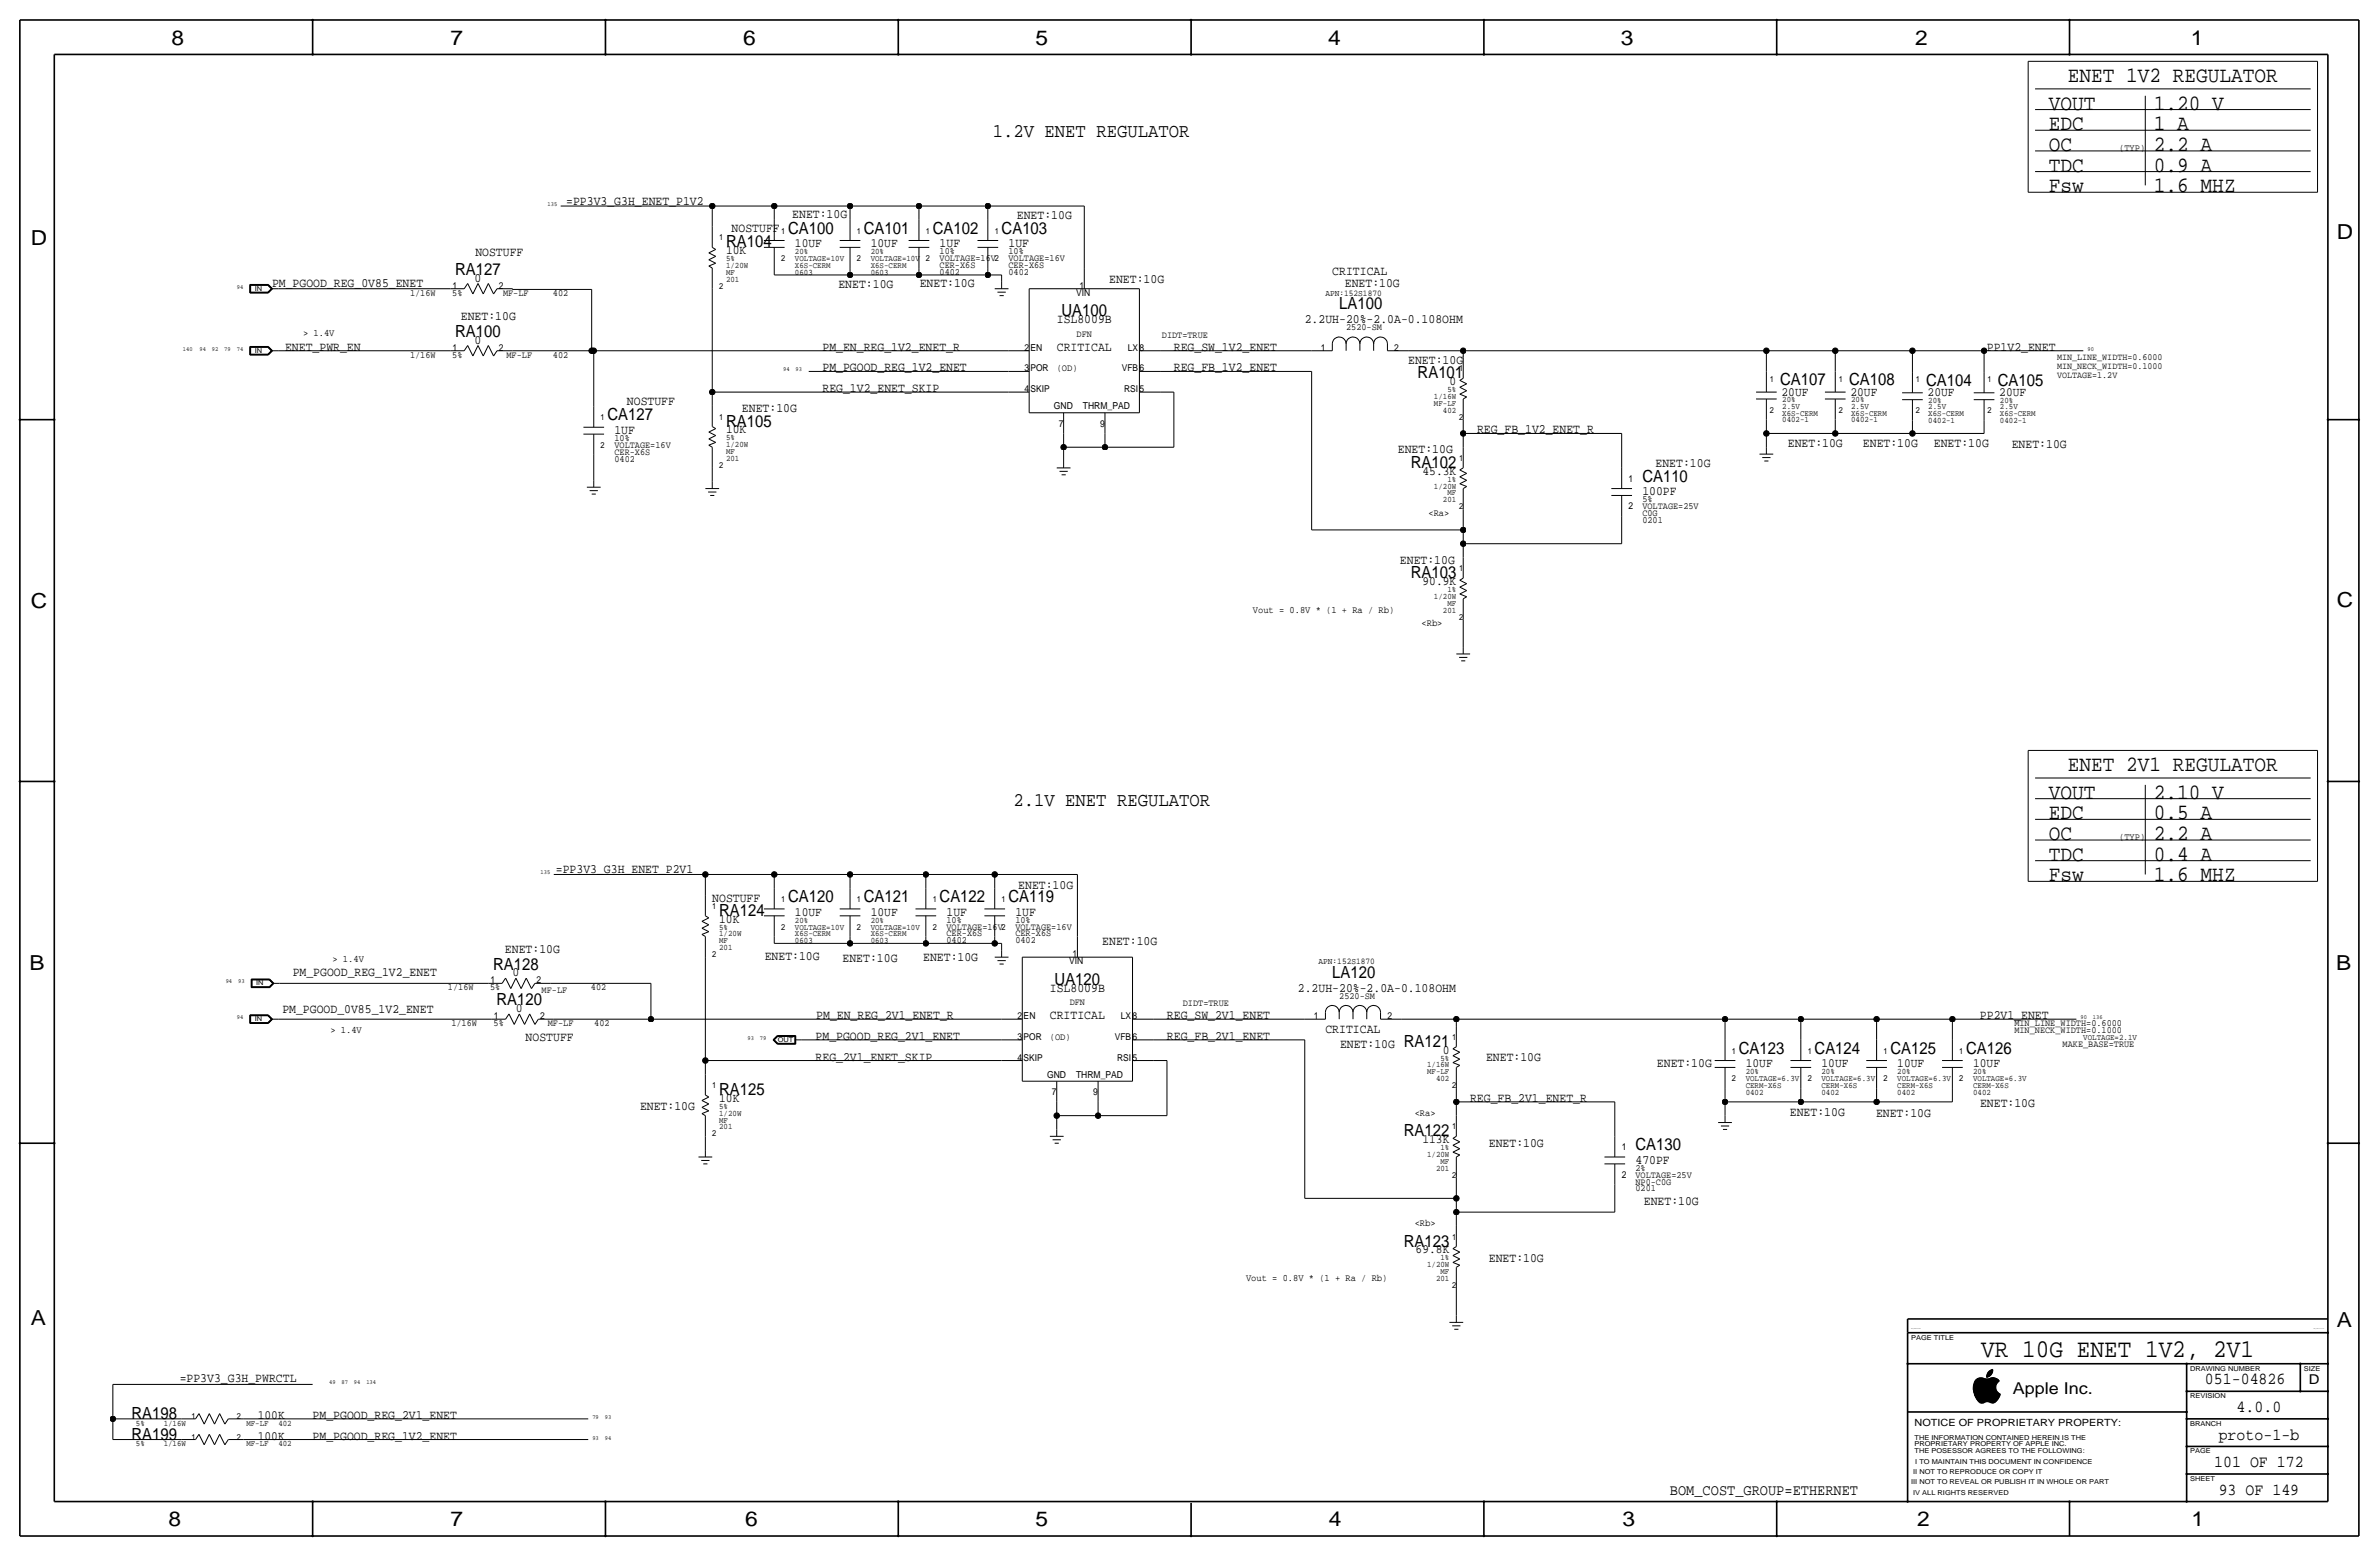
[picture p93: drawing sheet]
<svg xmlns="http://www.w3.org/2000/svg" width="877mm" height="574mm" viewBox="0 0 877 574" stroke-linecap="round" stroke-linejoin="round" font-family="sans-serif">
<defs><g id="words">
<text font-size="9.4" x="730.5" y="500.1">VR 10G ENET 1V2, 2V1</text>
<g font-size="8">
<text x="762.3" y="30.2">ENET 1V2 REGULATOR</text>
<text x="755.3" y="40.4">VOUT</text>
<text x="794.1" y="40.4">1.20 V</text>
<text x="755.3" y="48">EDC</text>
<text x="794.1" y="48">1 A</text>
<text x="755.3" y="55.6">OC</text>
<text x="794.1" y="55.6">2.2 A</text>
<text x="755.3" y="63.2">TDC</text>
<text x="794.1" y="63.2">0.9 A</text>
<text x="755.3" y="70.9">Fsw</text>
<text x="794.1" y="70.9">1.6 MHZ</text>
<text x="762.3" y="284.2">ENET 2V1 REGULATOR</text>
<text x="755.3" y="294.4">VOUT</text>
<text x="794.1" y="294.4">2.10 V</text>
<text x="755.3" y="302">EDC</text>
<text x="794.1" y="302">0.5 A</text>
<text x="755.3" y="309.6">OC</text>
<text x="794.1" y="309.6">2.2 A</text>
<text x="755.3" y="317.2">TDC</text>
<text x="794.1" y="317.2">0.4 A</text>
<text x="755.3" y="324.9">Fsw</text>
<text x="794.1" y="324.9">1.6 MHZ</text>
</g>
<g font-size="7.6">
<text x="63.2" y="16.5">8</text>
<text x="166.1" y="16.5">7</text>
<text x="274" y="16.5">6</text>
<text x="381.7" y="16.5">5</text>
<text x="489.7" y="16.5">4</text>
<text x="597.6" y="16.5">3</text>
<text x="706.1" y="16.5">2</text>
<text x="807.7" y="16.5">1</text>
<text x="861.5" y="88.1">D</text>
<text x="11.4" y="90.4">D</text>
<text x="11.4" y="224.3">C</text>
<text x="861.5" y="223.8">C</text>
<text x="10.9" y="357.6">B</text>
<text x="861.3" y="357.4">B</text>
<text x="11.4" y="488.4">A</text>
<text x="861.5" y="489.2">A</text>
<text x="62.2" y="562.6">8</text>
<text x="166.1" y="562.6">7</text>
<text x="274.8" y="562.6">6</text>
<text x="381.7" y="562.6">5</text>
<text x="489.9" y="562.6">4</text>
<text x="598.1" y="562.6">3</text>
<text x="706.8" y="562.6">2</text>
<text x="807.9" y="562.6">1</text>
</g>
<g font-size="7.1">
<text x="366" y="50.5">1.2V ENET REGULATOR</text>
<text x="373.6" y="296.9">2.1V ENET REGULATOR</text>
</g>
<g font-size="6.2">
<text x="290.5" y="86.1">CA100</text>
<text x="318.5" y="86.1">CA101</text>
<text x="343.9" y="86.1">CA102</text>
<text x="369.3" y="86.1">CA103</text>
<text x="267.7" y="91.2">RA104</text>
<text x="167.8" y="101.3">RA127</text>
<text x="391.3" y="116.6">UA100</text>
<text x="493.7" y="114">LA100</text>
<text x="167.8" y="124.2">RA100</text>
<text x="522.6" y="139.4">RA101</text>
<text x="656.3" y="142">CA107</text>
<text x="681.7" y="142">CA108</text>
<text x="710.1" y="142.2">CA104</text>
<text x="736.5" y="142.2">CA105</text>
<text x="224" y="154.9">CA127</text>
<text x="267.7" y="157.2">RA105</text>
<text x="520.1" y="172.5">RA102</text>
<text x="605.5" y="177.5">CA110</text>
<text x="520.1" y="213.1">RA103</text>
<text x="290.5" y="332.5">CA120</text>
<text x="318.5" y="332.5">CA121</text>
<text x="346.4" y="332.5">CA122</text>
<text x="371.8" y="332.5">CA119</text>
<text x="265.1" y="337.6">RA124</text>
<text x="181.8" y="357.4">RA128</text>
<text x="388.8" y="363">UA120</text>
<text x="491.2" y="360.4">LA120</text>
<text x="183.1" y="370.6">RA120</text>
<text x="517.6" y="385.8">RA121</text>
<text x="641" y="388.4">CA123</text>
<text x="669" y="388.4">CA124</text>
<text x="696.9" y="388.4">CA125</text>
<text x="724.9" y="388.4">CA126</text>
<text x="265.1" y="403.6">RA125</text>
<text x="517.6" y="418.8">RA122</text>
<text x="602.9" y="423.9">CA130</text>
<text x="517.6" y="459.5">RA123</text>
<text x="812.9" y="510.3">051-04826</text>
<text x="824.6" y="520.4">4.0.0</text>
<text x="48.4" y="523">RA198</text>
<text x="48.4" y="530.6">RA199</text>
<text x="818" y="530.6">proto-1-b</text>
<text x="816.3" y="540.8">101 OF 172</text>
<text x="818" y="550.9">93 OF 149</text>
</g>
<text font-size="6" x="742.1" y="513.9">Apple Inc.</text>
<text font-size="5.6" x="615.6" y="550.9">BOM_COST_GROUP=ETHERNET</text>
<text font-size="5" x="851.2" y="510.3">D</text>
<g font-size="4.7">
<text x="208.7" y="75.4">=PP3V3_G3H_ENET_P1V2</text>
<text x="292.1" y="80.5">ENET:10G</text>
<text x="374.9" y="80.8">ENET:10G</text>
<text x="269.7" y="85.6">NOSTUFF</text>
<text x="175.2" y="94.2">NOSTUFF</text>
<text x="267.7" y="93.7">10K</text>
<text x="293.1" y="91.2">10UF</text>
<text x="321" y="91.2">10UF</text>
<text x="346.4" y="91.2">1UF</text>
<text x="371.8" y="91.2">1UF</text>
<text x="491.2" y="101.3">CRITICAL</text>
<text x="100.3" y="105.7">PM_PGOOD_REG_0V85_ENET</text>
<text x="175" y="103.9">0</text>
<text x="309.1" y="106.2">ENET:10G</text>
<text x="339.1" y="105.9">ENET:10G</text>
<text x="408.9" y="104.1">ENET:10G</text>
<text x="495.8" y="105.7">ENET:10G</text>
<text x="169.9" y="117.9">ENET:10G</text>
<text x="389.6" y="119.1">ISL8009B</text>
<text x="481" y="119.1">2.2UH-20%-2.0A-0.108OHM</text>
<text x="105.1" y="129.3">ENET_PWR_EN</text>
<text x="175" y="126.7">0</text>
<text x="303.2" y="129.3">PM_EN_REG_1V2_ENET_R</text>
<text x="389.6" y="129.3">CRITICAL</text>
<text x="432.8" y="129.3">REG_SW_1V2_ENET</text>
<text x="732.5" y="129.3">PP1V2_ENET</text>
<text x="303.2" y="136.9">PM_PGOOD_REG_1V2_ENET</text>
<text x="432.8" y="136.9">REG_FB_1V2_ENET</text>
<text x="519.2" y="134.1">ENET:10G</text>
<text x="534.4" y="142">0</text>
<text x="231.1" y="149.4">NOSTUFF</text>
<text x="303.2" y="144.5">REG_1V2_ENET_SKIP</text>
<text x="656.8" y="145.8">20UF</text>
<text x="682.2" y="145.8">20UF</text>
<text x="710.6" y="146.1">20UF</text>
<text x="737.1" y="146.1">20UF</text>
<text x="273.5" y="151.9">ENET:10G</text>
<text x="226.5" y="160">1UF</text>
<text x="267.7" y="159.8">10K</text>
<text x="544.5" y="159.8">REG_FB_1V2_ENET_R</text>
<text x="515.4" y="166.9">ENET:10G</text>
<text x="659.1" y="164.6">ENET:10G</text>
<text x="686.8" y="164.8">ENET:10G</text>
<text x="713" y="164.8">ENET:10G</text>
<text x="741.7" y="165.1">ENET:10G</text>
<text x="610.4" y="172">ENET:10G</text>
<text x="524.4" y="175">45.3K</text>
<text x="605.5" y="182.6">100PF</text>
<text x="516.1" y="207.8">ENET:10G</text>
<text x="524.4" y="215.6">90.9K</text>
<text x="204.9" y="321.8">=PP3V3_G3H_ENET_P2V1</text>
<text x="375.4" y="327.7">ENET:10G</text>
<text x="262.6" y="332.5">NOSTUFF</text>
<text x="265.1" y="340.1">10K</text>
<text x="293.1" y="337.6">10UF</text>
<text x="321" y="337.6">10UF</text>
<text x="348.9" y="337.6">1UF</text>
<text x="374.3" y="337.6">1UF</text>
<text x="186.2" y="351.3">ENET:10G</text>
<text x="281.9" y="353.8">ENET:10G</text>
<text x="406.4" y="348.2">ENET:10G</text>
<text x="107.9" y="359.9">PM_PGOOD_REG_1V2_ENET</text>
<text x="188.9" y="359.9">0</text>
<text x="310.6" y="354.6">ENET:10G</text>
<text x="340.4" y="354.3">ENET:10G</text>
<text x="387.1" y="365.5">ISL8009B</text>
<text x="478.5" y="365.5">2.2UH-20%-2.0A-0.108OHM</text>
<text x="104.1" y="373.3">PM_PGOOD_0V85_1V2_ENET</text>
<text x="190.2" y="373.1">0</text>
<text x="300.9" y="375.7">PM_EN_REG_2V1_ENET_R</text>
<text x="387.1" y="375.7">CRITICAL</text>
<text x="430.2" y="375.7">REG_SW_2V1_ENET</text>
<text x="729.9" y="375.7">PP2V1_ENET</text>
<text x="193.8" y="383.5">NOSTUFF</text>
<text x="300.7" y="383.3">PM_PGOOD_REG_2V1_ENET</text>
<text x="430.2" y="383.3">REG_FB_2V1_ENET</text>
<text x="488.6" y="380.7">CRITICAL</text>
<text x="494" y="386.3">ENET:10G</text>
<text x="531.9" y="388.4">0</text>
<text x="300.7" y="390.9">REG_2V1_ENET_SKIP</text>
<text x="547.9" y="390.9">ENET:10G</text>
<text x="610.9" y="393.4">ENET:10G</text>
<text x="643.6" y="393.4">10UF</text>
<text x="671.5" y="393.4">10UF</text>
<text x="699.5" y="393.4">10UF</text>
<text x="727.4" y="393.4">10UF</text>
<text x="265.1" y="406.1">10K</text>
<text x="542" y="406.1">REG_FB_2V1_ENET_R</text>
<text x="236" y="409.2">ENET:10G</text>
<text x="659.9" y="411.2">ENET:10G</text>
<text x="691.6" y="411.7">ENET:10G</text>
<text x="730" y="408.2">ENET:10G</text>
<text x="524.4" y="421.4">113K</text>
<text x="548.9" y="422.7">ENET:10G</text>
<text x="602.9" y="429">470PF</text>
<text x="606" y="444">ENET:10G</text>
<text x="521.9" y="462">69.8K</text>
<text x="548.9" y="465.3">ENET:10G</text>
<text x="66.2" y="509.3">=PP3V3_G3H_PWRCTL</text>
<text x="95" y="523">100K</text>
<text x="115.3" y="523">PM_PGOOD_REG_2V1_ENET</text>
<text x="95" y="530.6">100K</text>
<text x="115.3" y="530.6">PM_PGOOD_REG_1V2_ENET</text>
</g>
<text font-size="3.7" x="705.8" y="525.5">NOTICE OF PROPRIETARY PROPERTY:</text>
<g font-size="3.6">
<text x="781.2" y="55.6">(TYP)</text>
<text x="111.8" y="123.9">&gt; 1.4V</text>
<text x="389.6" y="136.9">(OD)</text>
<text x="526.6" y="190.2">&lt;Ra&gt;</text>
<text x="461.9" y="225.8">Vout = 0.8V * (1 + Ra / Rb)</text>
<text x="524.1" y="230.9">&lt;Rb&gt;</text>
<text x="781.2" y="309.6">(TYP)</text>
<text x="122.6" y="354.7">&gt; 1.4V</text>
<text x="121.8" y="380.7">&gt; 1.4V</text>
<text x="387" y="383.3">(OD)</text>
<text x="521.6" y="411.2">&lt;Ra&gt;</text>
<text x="521.6" y="451.9">&lt;Rb&gt;</text>
<text x="459.4" y="472.2">Vout = 0.8V * (1 + Ra / Rb)</text>
</g>
<g font-size="3.5">
<text x="346.4" y="93.7">10%</text>
<text x="371.8" y="93.7">10%</text>
<text x="346.4" y="101.3">0402</text>
<text x="346.4" y="96.3">VOLTAGE=16V</text>
<text x="346.4" y="98.8">CER-X6S</text>
<text x="371.8" y="98.8">CER-X6S</text>
<text x="371.8" y="101.3">0402</text>
<text x="371.8" y="96.3">VOLTAGE=16V</text>
<text x="166.9" y="106.4">1</text>
<text x="183.8" y="106.4">2</text>
<text x="398" y="106.4">1</text>
<text x="151.2" y="109">1/16W</text>
<text x="166.7" y="109">5%</text>
<text x="185.5" y="109">MF-LF</text>
<text x="203.9" y="109">402</text>
<text x="396.7" y="109">VIN</text>
<text x="396.9" y="124.2">DFN</text>
<text x="428.3" y="124.7">DIDT=TRUE</text>
<text x="496.3" y="121.7">2520-SM</text>
<text x="151.2" y="131.8">1/16W</text>
<text x="166.7" y="131.8">5%</text>
<text x="166.9" y="129.3">1</text>
<text x="183.8" y="129.3">2</text>
<text x="186.7" y="131.8">MF-LF</text>
<text x="203.9" y="131.8">402</text>
<text x="377.7" y="129.3">2</text>
<text x="379.9" y="129.3">EN</text>
<text x="415.8" y="129.3">LX</text>
<text x="420.1" y="129.3">8</text>
<text x="486.9" y="129.3">1</text>
<text x="514" y="129.3">2</text>
<text x="377.7" y="136.9">3</text>
<text x="379.9" y="136.9">POR</text>
<text x="413.6" y="136.9">VFB</text>
<text x="420.1" y="136.9">6</text>
<text x="758.4" y="132.8">MIN_LINE_WIDTH=0.6000</text>
<text x="758.4" y="135.9">MIN_NECK_WIDTH=0.1000</text>
<text x="758.4" y="139.2">VOLTAGE=1.2V</text>
<text x="377.7" y="144.5">4</text>
<text x="379.9" y="144.5">SKIP</text>
<text x="414.4" y="144.5">RSI</text>
<text x="420.1" y="144.5">5</text>
<text x="388.6" y="150.9">GND</text>
<text x="399.2" y="150.9">THRM_PAD</text>
<text x="390.4" y="157.2">7</text>
<text x="405.6" y="157.2">9</text>
<text x="226.5" y="162.6">10%</text>
<text x="226.5" y="167.6">CER-X6S</text>
<text x="226.5" y="165.1">VOLTAGE=16V</text>
<text x="226.5" y="170.2">0402</text>
<text x="600.4" y="177.5">1</text>
<text x="605.5" y="185.2">5%</text>
<text x="600.4" y="187.7">2</text>
<text x="605.5" y="187.7">VOLTAGE=25V</text>
<text x="605.5" y="190.2">C0G</text>
<text x="605.5" y="192.8">0201</text>
<text x="348.9" y="340.1">10%</text>
<text x="374.3" y="340.1">10%</text>
<text x="348.9" y="342.6">VOLTAGE=16V</text>
<text x="348.9" y="347.7">0402</text>
<text x="348.9" y="345.2">CER-X6S</text>
<text x="374.3" y="345.2">CER-X6S</text>
<text x="374.3" y="347.7">0402</text>
<text x="374.3" y="342.6">VOLTAGE=16V</text>
<text x="395.5" y="352.8">1</text>
<text x="394.2" y="355.3">VIN</text>
<text x="165.1" y="365">1/16W</text>
<text x="180.7" y="365">5%</text>
<text x="180.8" y="362.5">1</text>
<text x="197.8" y="362.5">2</text>
<text x="217.8" y="365">402</text>
<text x="199.7" y="366">MF-LF</text>
<text x="394.4" y="370.6">DFN</text>
<text x="436.1" y="370.7">DIDT=TRUE</text>
<text x="493.7" y="368">2520-SM</text>
<text x="182.1" y="375.7">1</text>
<text x="199.1" y="375.7">2</text>
<text x="375.1" y="375.7">2</text>
<text x="377.4" y="375.7">EN</text>
<text x="413.2" y="375.7">LX</text>
<text x="417.5" y="375.7">8</text>
<text x="484.4" y="375.7">1</text>
<text x="511.5" y="375.7">2</text>
<text x="166.4" y="378.2">1/16W</text>
<text x="182" y="378.2">5%</text>
<text x="202" y="378.2">MF-LF</text>
<text x="219.1" y="378.2">402</text>
<text x="375.1" y="383.3">3</text>
<text x="377.4" y="383.3">POR</text>
<text x="411" y="383.3">VFB</text>
<text x="417.5" y="383.3">6</text>
<text x="742.6" y="378.2">MIN_LINE_WIDTH=0.6000</text>
<text x="742.6" y="380.7">MIN_NECK_WIDTH=0.1000</text>
<text x="760.4" y="385.8">MAKE_BASE=TRUE</text>
<text x="375.1" y="390.9">4</text>
<text x="377.4" y="390.9">SKIP</text>
<text x="411.9" y="390.9">RSI</text>
<text x="417.5" y="390.9">5</text>
<text x="386" y="397.3">GND</text>
<text x="396.7" y="397.3">THRM_PAD</text>
<text x="387.8" y="403.6">7</text>
<text x="403.1" y="403.6">9</text>
<text x="597.9" y="423.9">1</text>
<text x="602.9" y="431.5">2%</text>
<text x="597.9" y="434.1">2</text>
<text x="602.9" y="436.6">NP0-C0G</text>
<text x="602.9" y="434.1">VOLTAGE=25V</text>
<text x="602.9" y="439.2">0201</text>
</g>
<g font-size="3.2">
<text x="488.6" y="109">APN:152S1870</text>
<text x="486.1" y="355.3">APN:152S1870</text>
</g>
<g font-size="3.1">
<text x="265.1" y="88.6">1</text>
<text x="288" y="86.1">1</text>
<text x="315.9" y="86.1">1</text>
<text x="341.3" y="86.1">1</text>
<text x="366.7" y="86.1">1</text>
<text x="293.1" y="93.7">20%</text>
<text x="321" y="93.7">20%</text>
<text x="267.7" y="98.8">1/20W</text>
<text x="267.7" y="96.3">5%</text>
<text x="267.7" y="101.3">MF</text>
<text x="288" y="96.3">2</text>
<text x="293.1" y="98.8">X6S-CERM</text>
<text x="293.1" y="96.3">VOLTAGE=10V</text>
<text x="293.1" y="101.3">0603</text>
<text x="315.9" y="96.3">2</text>
<text x="321" y="101.3">0603</text>
<text x="321" y="98.8">X6S-CERM</text>
<text x="321" y="96.3">VOLTAGE=10V</text>
<text x="341.3" y="96.3">2</text>
<text x="366.7" y="96.3">2</text>
<text x="265.1" y="106.4">2</text>
<text x="267.7" y="103.9">201</text>
<text x="537.9" y="136.9">1</text>
<text x="652.5" y="140.7">1</text>
<text x="677.9" y="140.7">1</text>
<text x="706.3" y="141">1</text>
<text x="732.7" y="141">1</text>
<text x="528.7" y="147.1">1/16W</text>
<text x="528.7" y="149.6">MF-LF</text>
<text x="533.6" y="144.5">5%</text>
<text x="657" y="148.3">20%</text>
<text x="682.4" y="148.3">20%</text>
<text x="710.9" y="148.6">20%</text>
<text x="737.3" y="148.6">20%</text>
<text x="221.4" y="154.9">1</text>
<text x="265.1" y="154.7">1</text>
<text x="532" y="152.1">402</text>
<text x="537.9" y="154.7">2</text>
<text x="652.5" y="152.1">2</text>
<text x="657" y="150.6">2.5V</text>
<text x="657" y="153.2">X6S-CERM</text>
<text x="657" y="155.7">0402-1</text>
<text x="677.9" y="152.1">2</text>
<text x="682.4" y="153.2">X6S-CERM</text>
<text x="682.4" y="150.6">2.5V</text>
<text x="682.4" y="155.7">0402-1</text>
<text x="706.3" y="152.4">2</text>
<text x="710.9" y="153.4">X6S-CERM</text>
<text x="710.9" y="156">0402-1</text>
<text x="710.9" y="150.9">2.5V</text>
<text x="732.7" y="152.4">2</text>
<text x="737.3" y="156">0402-1</text>
<text x="737.3" y="150.9">2.5V</text>
<text x="737.3" y="153.4">X6S-CERM</text>
<text x="221.4" y="165.1">2</text>
<text x="267.7" y="162.3">5%</text>
<text x="267.7" y="164.8">1/20W</text>
<text x="267.7" y="167.4">MF</text>
<text x="265.1" y="172.5">2</text>
<text x="267.7" y="169.9">201</text>
<text x="537.9" y="169.9">1</text>
<text x="533.6" y="177.5">1%</text>
<text x="528.7" y="180.1">1/20W</text>
<text x="532" y="185.2">201</text>
<text x="533.6" y="182.6">MF</text>
<text x="537.9" y="187.7">2</text>
<text x="537.9" y="210.6">1</text>
<text x="528.7" y="220.7">1/20W</text>
<text x="533.6" y="218.2">1%</text>
<text x="532" y="225.8">201</text>
<text x="533.6" y="223.3">MF</text>
<text x="537.9" y="228.3">2</text>
<text x="262.6" y="335">1</text>
<text x="288" y="332.5">1</text>
<text x="315.9" y="332.5">1</text>
<text x="343.9" y="332.5">1</text>
<text x="369.3" y="332.5">1</text>
<text x="293.1" y="340.1">20%</text>
<text x="321" y="340.1">20%</text>
<text x="265.1" y="347.7">MF</text>
<text x="265.1" y="345.2">1/20W</text>
<text x="265.1" y="342.6">5%</text>
<text x="288" y="342.6">2</text>
<text x="293.1" y="345.2">X6S-CERM</text>
<text x="293.1" y="347.7">0603</text>
<text x="293.1" y="342.6">VOLTAGE=10V</text>
<text x="315.9" y="342.6">2</text>
<text x="321" y="347.7">0603</text>
<text x="321" y="342.6">VOLTAGE=10V</text>
<text x="321" y="345.2">X6S-CERM</text>
<text x="343.9" y="342.6">2</text>
<text x="369.3" y="342.6">2</text>
<text x="262.6" y="352.8">2</text>
<text x="265.1" y="350.3">201</text>
<text x="535.4" y="383.3">1</text>
<text x="768" y="383.3">VOLTAGE=2.1V</text>
<text x="638.5" y="388.4">1</text>
<text x="666.4" y="388.4">1</text>
<text x="694.4" y="388.4">1</text>
<text x="722.3" y="388.4">1</text>
<text x="526.1" y="393.4">1/16W</text>
<text x="526.1" y="396">MF-LF</text>
<text x="531.1" y="390.9">5%</text>
<text x="643.6" y="396">20%</text>
<text x="671.5" y="396">20%</text>
<text x="699.5" y="396">20%</text>
<text x="727.4" y="396">20%</text>
<text x="262.6" y="401.1">1</text>
<text x="529.4" y="398.5">402</text>
<text x="535.4" y="401.1">2</text>
<text x="638.5" y="398.5">2</text>
<text x="643.6" y="398.5">VOLTAGE=6.3V</text>
<text x="643.6" y="401.1">CERM-X6S</text>
<text x="666.4" y="398.5">2</text>
<text x="671.5" y="398.5">VOLTAGE=6.3V</text>
<text x="671.5" y="401.1">CERM-X6S</text>
<text x="694.4" y="398.5">2</text>
<text x="699.5" y="398.5">VOLTAGE=6.3V</text>
<text x="699.5" y="401.1">CERM-X6S</text>
<text x="722.3" y="398.5">2</text>
<text x="727.4" y="398.5">VOLTAGE=6.3V</text>
<text x="727.4" y="401.1">CERM-X6S</text>
<text x="643.6" y="403.6">0402</text>
<text x="671.5" y="403.6">0402</text>
<text x="699.5" y="403.6">0402</text>
<text x="727.4" y="403.6">0402</text>
<text x="265.1" y="411.2">1/20W</text>
<text x="265.1" y="408.7">5%</text>
<text x="265.1" y="413.8">MF</text>
<text x="262.6" y="418.8">2</text>
<text x="265.1" y="416.3">201</text>
<text x="535.4" y="416.3">1</text>
<text x="531.1" y="423.9">1%</text>
<text x="526.1" y="426.5">1/20W</text>
<text x="529.4" y="431.5">201</text>
<text x="531.1" y="429">MF</text>
<text x="535.4" y="434.1">2</text>
<text x="535.4" y="456.9">1</text>
<text x="526.1" y="467.1">1/20W</text>
<text x="531.1" y="464.6">1%</text>
<text x="529.4" y="472.2">201</text>
<text x="531.1" y="469.6">MF</text>
<text x="535.4" y="474.7">2</text>
<text x="50.1" y="525.5">5%</text>
<text x="60.3" y="525.5">1/16W</text>
<text x="70.6" y="523">1</text>
<text x="87.3" y="523">2</text>
<text x="90.8" y="525.5">MF-LF</text>
<text x="102.6" y="525.5">402</text>
<text x="50.1" y="533.1">5%</text>
<text x="60.3" y="533.1">1/16W</text>
<text x="70.6" y="530.6">1</text>
<text x="87.3" y="530.6">2</text>
<text x="90.8" y="533.1">MF-LF</text>
<text x="102.6" y="533.1">402</text>
</g>
<g font-size="2.5">
<text x="93.9" y="107.2">IN</text>
<text x="93.9" y="130">IN</text>
<text x="94.4" y="363.2">IN</text>
<text x="93.9" y="376.4">IN</text>
<text x="286.7" y="384">OUT</text>
<text x="704.5" y="493.8">PAGE TITLE</text>
<text x="807.4" y="505.2">DRAWING NUMBER</text>
<text x="849.3" y="505.2">SIZE</text>
<text x="807.4" y="515.4">REVISION</text>
<text x="807.4" y="525.5">BRANCH</text>
<text x="705.8" y="533.1">PROPRIETARY PROPERTY OF APPLE INC.</text>
<text x="705.8" y="530.6">THE INFORMATION CONTAINED HEREIN IS THE</text>
<text x="705.8" y="535.7">THE POSESSOR AGREES TO THE FOLLOWING:</text>
<text x="706.1" y="539.5">I TO MAINTAIN THIS DOCUMENT IN CONFIDENCE</text>
<text x="807.4" y="535.7">PAGE</text>
<text x="705.3" y="543.3">II NOT TO REPRODUCE OR COPY IT</text>
<text x="807.4" y="545.8">SHEET</text>
<text x="704.5" y="547.1">III NOT TO REVEAL OR PUBLISH IT IN WHOLE OR PART</text>
<text x="705.3" y="550.9">IV ALL RIGHTS RESERVED</text>
</g>
<g font-size="2.3">
<text x="201.8" y="75.9">135</text>
<text x="87.3" y="106.4">94</text>
<text x="67.5" y="129.3">140</text>
<text x="73.6" y="129.3">94</text>
<text x="78.1" y="129.3">92</text>
<text x="82.7" y="129.3">79</text>
<text x="87.3" y="129.3">74</text>
<text x="769.6" y="129.3">90</text>
<text x="288.7" y="136.9">94</text>
<text x="293.3" y="136.9">93</text>
<text x="199.3" y="322.3">135</text>
<text x="83.2" y="362.5">94</text>
<text x="87.8" y="362.5">93</text>
<text x="87.3" y="375.7">94</text>
<text x="767" y="375.7">90</text>
<text x="771.6" y="375.7">136</text>
<text x="275.6" y="383.3">93</text>
<text x="280.2" y="383.3">79</text>
<text x="121.4" y="510.3">49</text>
<text x="125.9" y="510.3">87</text>
<text x="130.5" y="510.3">94</text>
<text x="135.1" y="510.3">134</text>
<text x="218.4" y="523">79</text>
<text x="223" y="523">93</text>
<text x="218.4" y="530.6">93</text>
<text x="223" y="530.6">94</text>
</g>
<g font-size=".4">
<text x="704.5" y="490">SYNC_MASTER=MURPHY</text>
<text x="852.9" y="490">SYNC_DATE=09/24/2019</text>
</g>
</g></defs>
<g fill="none" stroke="#000" stroke-width=".37">
<path d="M747.7 22.6v48.3zM747.7 22.6h106.7zM750.3 32.8h101.6zM790.9 35.3v33zM854.4 22.6v48.3zM750.3 40.4h101.6zM750.3 55.6h101.6zM750.3 48h101.6zM206.7 75.9h55.9zM262.6 75.9h22.8zM262.6 75.9v7.7zM285.4 75.9h28z"/>
<path d="M285.4 75.9v5.1zM313.4 75.9h25.4zM313.4 75.9v5.1zM338.8 75.9h25.4zM338.8 75.9v5.1zM364.2 75.9h35.5zM364.2 75.9v5.1zM399.7 75.9v22.9zM747.7 70.9h106.7zM750.3 63.2h101.6zM261.3 98l1.3 .8zM261.3 98l2.6-1z"/>
<path d="M261.3 95.8l2.6 1.2zM261.3 95.8l2.6-1.3zM261.3 93.2l2.6 1.3zM261.3 93.2l2.6-1.3zM262.6 98.8v7.6zM262.6 83.6v7.6zM262.6 91.2l1.3 .7zM281.6 88.6h7.7zM281.6 91.2h7.7zM285.4 98.8v2.5zM285.4 81v7.6zM285.4 91.2v7.6z"/>
<path d="M309.6 88.6h7.6zM309.6 91.2h7.6zM313.4 98.8v2.5zM313.4 81v7.6zM313.4 91.2v7.6zM335 88.6h7.6zM335 91.2h7.6zM338.8 98.8v2.5zM338.8 81v7.6zM338.8 91.2v7.6zM360.4 88.6h7.6zM360.4 91.2h7.6z"/>
<path d="M364.2 98.8v2.5zM364.2 81v7.6zM364.2 91.2v7.6zM399.7 98.8v7.6zM92.1 104.9v3.1zM92.1 108h6.8zM92.1 104.9h6.8zM92.2 105h6.7zM92.2 105v2.9zM92.2 107.9h6.7zM92.3 105.1h6.5zM92.3 105.1v2.7z"/>
<path d="M92.3 107.8h6.5zM92.4 105.2h6.4zM92.4 105.2v2.5zM92.4 107.7h6.4zM98.8 105.2l1.2 1.2zM98.8 107.7l1.2-1.3zM98.8 105.1l1.4 1.3zM98.8 107.8l1.4-1.4zM98.9 105l1.4 1.4zM98.9 107.9l1.4-1.5zM98.9 104.9l1.6 1.5zM98.9 108l1.6-1.6z"/>
<path d="M100 106.4h2.6zM102.6 106.4h63.5zM166.1 106.4h5zM172.4 104.5l-1.3 1.9zM172.4 104.5l1.9 3.9zM176.2 104.5l-1.9 3.9zM176.2 104.5l2 3.9zM180 104.5l2 3.9zM180 104.5l-1.8 3.9zM183.2 106.4h5.7zM183.2 106.4l-1.2 2zM188.9 106.7h29.2z"/>
<path d="M188.9 106.4v.3zM218.1 106.7v22.6zM262.6 106.4v38.1zM285.4 101.3h28zM313.4 101.3h25.4zM338.8 101.3h25.4zM364.2 101.3h5.1zM366.7 106.4h5.1zM367.7 107.7h3.1zM368.5 109h1.5zM369.3 101.3v2.6zM369.3 103.9v2.5z"/>
<path d="M379.4 106.4v45.7zM379.4 106.4h40.7zM420.1 106.4v45.7zM92.1 127.7v3.2zM92.1 130.9h6.8zM92.1 127.7h6.8zM92.2 127.8h6.7zM92.2 127.8v3zM92.2 130.8h6.7zM92.3 127.9h6.5zM92.3 127.9v2.8zM92.3 130.7h6.5z"/>
<path d="M92.4 128h6.4zM92.4 128v2.6zM92.4 130.6h6.4zM98.8 128l1.2 1.3zM98.8 127.9l1.4 1.4zM98.9 127.8l1.4 1.5zM98.9 127.7l1.6 1.6zM100 129.3h2.6zM100 129.3l-1.2 1.3zM100.2 129.3l-1.4 1.4zM100.3 129.3l-1.4 1.5zM100.5 129.3l-1.6 1.6z"/>
<path d="M102.6 129.3h63.5zM166.1 129.3h5zM172.4 127.4l-1.3 1.9zM172.4 127.4l1.9 3.8zM176.2 127.4l-1.9 3.8zM176.2 127.4l2 3.8zM180 127.4l2 3.8zM180 127.4l-1.8 3.8zM183.2 129.3h5.7zM183.2 129.3l-1.2 1.9zM188.9 129.3h29.2zM218.1 129.3h.8z"/>
<path d="M218.9 129.3h152.9zM218.9 129.3v20.6zM298.1 136.9h73.7zM371.8 136.9h7.6zM371.8 129.3h7.6zM420.1 136.9h7.6zM420.1 129.3h7.6zM427.7 136.9h55.9zM427.7 129.3h55.9zM483.6 136.9v58.4zM483.6 129.3h7.6zM491.2 126.7v2.6z"/>
<path d="M491.2 126.7a2.54 2.54 0 0 1 2.5-2.5 2.54 2.54 0 0 1 2.6 2.5 2.54 2.54 0 0 1 2.5-2.5 2.54 2.54 0 0 1 2.5 2.5 2.54 2.54 0 0 1 2.6-2.5 2.54 2.54 0 0 1 2.5 2.5 2.54 2.54 0 0 1 2.6-2.5 2.54 2.54 0 0 1 2.5 2.5M496.3 126.7v2.6zM501.3 126.7v2.6zM506.4 126.7v2.6zM511.5 126.7v2.6zM511.5 129.3h7.6zM519.1 129.3h20.3zM539.4 129.3h111.8zM539.4 129.3v2.5zM539.4 131.8v7.6zM651.2 129.3h25.4zM651.2 129.3v7.6z"/>
<path d="M651.2 136.9v7.6zM676.6 129.3h28.5zM676.6 129.3v7.6zM676.6 136.9v7.6zM705.1 129.3h26.4zM705.1 129.3v7.9zM705.1 137.2v7.6zM731.5 129.3h36.5zM731.5 129.3v7.9zM731.5 137.2v7.6zM215.1 157.5h7.6zM218.9 149.9v7.6z"/>
<path d="M261.3 159.3l2.6 1.2zM261.3 159.3l2.6-1.3zM262.6 144.5v5.1zM262.6 144.5h109.2zM262.6 149.6v7.6zM262.6 157.2l1.3 .8zM371.8 144.5h7.6zM379.4 152.1h40.7zM392.1 159.8v5zM392.1 152.1v7.7zM407.4 159.8v5zM407.4 152.1v7.7z"/>
<path d="M420.1 144.5h7.6zM427.7 144.5h5.1zM432.8 144.5v20.3zM538.2 145.3l2.5 1zM538.2 145.3l2.5-1.3zM538.2 142.7l2.5 1.3zM538.2 142.7l2.5-1.2zM538.2 140.2l1.2-.8zM538.2 140.2l2.5 1.3zM539.4 159.8v5zM539.4 159.8h58.5zM539.4 154.7v5.1z"/>
<path d="M539.4 147.1v7.6zM539.4 147.1l1.3-.8zM597.9 159.8v12.7zM647.4 144.5h7.6zM647.4 147.1h7.6zM651.2 159.8h25.4zM651.2 154.7v5.1zM651.2 159.8v5zM651.2 147.1v7.6zM672.8 144.5h7.6zM672.8 147.1h7.6zM676.6 159.8h28.5z"/>
<path d="M676.6 154.7v5.1zM676.6 147.1v7.6zM701.2 144.8h7.7zM701.2 147.3h7.7zM705.1 159.8h26.4zM705.1 154.9v4.9zM705.1 147.3v7.6zM727.7 144.8h7.6zM727.7 147.3h7.6zM731.5 154.9v4.9zM731.5 147.3v7.6zM215.1 160h7.6z"/>
<path d="M216.4 179.6h5zM218.9 167.6v9.4zM218.9 177v2.6zM218.9 160v7.6zM261.3 164.1l1.3 .7zM261.3 164.1l2.6-1zM261.3 161.8l2.6 1.3zM261.3 161.8l2.6-1.3zM262.6 172.5v5zM262.6 177.5v2.6zM262.6 164.8v7.7zM389.6 172.5h5.1z"/>
<path d="M390.6 173.7h3zM391.4 175h1.5zM392.1 164.8h15.3zM392.1 164.8v5.1zM392.1 169.9v2.6zM407.4 164.8h25.4zM538.2 178.3l2.5 1zM538.2 178.3l2.5-1.3zM538.2 175.8l2.5 1.2zM538.2 175.8l2.5-1.3zM538.2 173.2l1.2-.7zM538.2 173.2l2.5 1.3z"/>
<path d="M539.4 164.8v7.7zM597.9 172.5v7.6zM648.7 167.4h5zM649.7 168.7h3zM650.4 169.9h1.6zM651.2 164.8v2.6zM217.4 180.8h3zM218.1 182.1h1.6zM260 180.1h5.1zM261.1 181.4h3zM261.8 182.6h1.5zM483.6 195.3h55.8z"/>
<path d="M539.4 195.3v5.1zM539.4 187.7v7.6zM539.4 180.1v7.6zM539.4 180.1l1.3-.8zM594.1 180.1h7.6zM594.1 182.6h7.6zM597.9 190.2v10.2zM597.9 182.6v7.6zM538.2 218.9l2.5 1.1zM538.2 218.9l2.5-1.2zM538.2 216.4l2.5 1.3zM538.2 216.4l2.5-1.3z"/>
<path d="M538.2 213.9l1.2-.8zM538.2 213.9l2.5 1.2zM539.4 200.4h58.5zM539.4 200.4v5.1zM539.4 205.5v7.6zM539.4 228.3v10.2zM539.4 220.7v7.6zM539.4 220.7l1.3-.7zM539.4 238.5v2.5zM536.9 241h5.1zM537.9 242.3h3.1zM538.7 243.6h1.5z"/>
<path d="M747.7 276.6v48.3zM747.7 276.6h106.7zM854.4 276.6v48.3zM750.3 294.4h101.6zM750.3 286.8h101.6zM790.9 289.3v33zM750.3 302h101.6zM750.3 309.6h101.6zM750.3 317.2h101.6zM204.2 322.3h55.8zM258.8 339.6l2.5 1.3zM258.8 339.6l2.5-1.3z"/>
<path d="M260 322.3h25.4zM260 322.3v7.6zM260 329.9v7.7zM260 337.6l1.3 .7zM281.6 335h7.7zM281.6 337.6h7.7zM285.4 322.3h28zM285.4 322.3v5.1zM285.4 327.4v7.6zM285.4 337.6v7.6zM309.6 335h7.6zM309.6 337.6h7.6z"/>
<path d="M313.4 322.3h27.9zM313.4 322.3v5.1zM313.4 327.4v7.6zM313.4 337.6v7.6zM337.5 335h7.6zM337.5 337.6h7.6zM341.3 322.3h25.4zM341.3 322.3v5.1zM341.3 327.4v7.6zM341.3 337.6v7.6zM362.9 335h7.6zM362.9 337.6h7.6z"/>
<path d="M366.7 322.3h30.5zM366.7 322.3v5.1zM366.7 327.4v7.6zM366.7 337.6v7.6zM397.2 322.3v22.9zM747.7 324.9h106.7zM258.8 344.4l1.2 .8zM258.8 344.4l2.5-1zM258.8 342.1l2.5 1.3zM258.8 342.1l2.5-1.2zM260 352.8v38.1zM260 345.2v7.6z"/>
<path d="M285.4 345.2v2.5zM285.4 347.7h28zM313.4 347.7h27.9zM313.4 345.2v2.5zM341.3 347.7h25.4zM341.3 345.2v2.5zM366.7 345.2v2.5zM366.7 347.7h2.6zM366.7 352.8h5.1zM367.7 354.1h3.1zM368.5 355.3h1.5zM369.3 347.7v2.6z"/>
<path d="M369.3 350.3v2.5zM376.9 352.8v45.7zM376.9 352.8h40.6zM397.2 345.2v7.6zM417.5 352.8v45.7zM92.1 374.1v3.1zM92.1 377.2h6.8zM92.1 374.1h6.8zM92.2 374.2h6.7zM92.2 374.2v2.9zM92.2 377.1h6.7zM92.3 374.3h6.5z"/>
<path d="M92.3 374.3v2.7zM92.3 377h6.5zM92.4 374.4h6.4zM92.4 374.4v2.5zM92.4 376.9h6.4zM92.6 360.9v3.1zM92.6 364h6.8zM92.6 360.9h6.8zM92.7 361h6.7zM92.7 361v2.9zM92.7 363.9h6.7zM92.8 361.1h6.5z"/>
<path d="M92.8 361.1v2.7zM92.8 363.8h6.5zM92.9 361.2h6.4zM92.9 361.2v2.5zM92.9 363.7h6.4zM98.8 374.4l1.2 1.3zM98.8 376.9l1.2-1.2zM98.8 374.3l1.4 1.4zM98.8 377l1.4-1.3zM98.9 374.2l1.4 1.5zM98.9 374.1l1.6 1.6zM98.9 377.2l1.6-1.5z"/>
<path d="M99.3 361.2l1.2 1.3zM99.3 363.7l1.2-1.2zM99.3 361.1l1.4 1.4zM99.3 363.8l1.4-1.3zM99.4 361l1.4 1.5zM99.4 360.9l1.6 1.6zM100 375.7h2.6zM100.3 375.7l-1.4 1.4zM100.5 362.5h2.6zM100.8 362.5l-1.4 1.4zM101 362.5l-1.6 1.5zM102.6 375.7h78.7z"/>
<path d="M103.1 362.5h76.9zM180 362.5h5.1zM181.3 375.7h5.1zM186.4 360.5l-1.3 2zM186.4 360.5l1.9 3.9zM187.7 373.7l-1.3 2zM187.7 373.7l1.9 3.9zM190.2 360.5l-1.9 3.9zM190.2 360.5l1.9 3.9zM191.5 373.7l-1.9 3.9zM191.5 373.7l1.9 3.9zM194 360.5l1.9 3.9z"/>
<path d="M194 360.5l-1.9 3.9zM195.3 373.7l1.9 3.9zM195.3 373.7l-1.9 3.9zM197.2 362.5h5.7zM197.2 362.5l-1.3 1.9zM198.5 375.7h5.7zM198.5 375.7l-1.3 1.9zM202.9 362.5h37.1zM204.2 375.7h35.8zM240 375.7h129.3zM240 362.5v13.2zM369.3 375.7h7.6z"/>
<path d="M417.5 375.7h7.6zM425.1 375.7h55.9zM481 375.7h7.6zM488.6 373.1v2.6zM488.6 373.1a2.54 2.54 0 0 1 2.6-2.5 2.54 2.54 0 0 1 2.5 2.5 2.54 2.54 0 0 1 2.6-2.5 2.54 2.54 0 0 1 2.5 2.5 2.54 2.54 0 0 1 2.5-2.5 2.54 2.54 0 0 1 2.6 2.5 2.54 2.54 0 0 1 2.5-2.5 2.54 2.54 0 0 1 2.6 2.5M493.7 373.1v2.6zM498.8 373.1v2.6zM503.9 373.1v2.6zM509 373.1v2.6zM509 375.7h7.6zM516.6 375.7h20.3zM536.9 375.7h99.1z"/>
<path d="M536.9 375.7v2.5zM536.9 378.2v7.6zM636 375.7h27.9zM636 375.7v7.6zM663.9 375.7h27.9zM663.9 375.7v7.6zM691.8 375.7h28zM691.8 375.7v7.6zM719.8 375.7h45.7zM719.8 375.7v7.6zM260 390.9v5.1zM260 390.9h109.3z"/>
<path d="M260 396v7.6zM285 383.3l1.6 1.6zM285.1 383.3l1.5 1.5zM285.1 383.3l1.5-1.5zM285.3 383.3l1.4-1.4zM285.3 383.3l1.4 1.4zM285.4 383.3l1.3-1.3zM285.4 383.3l1.3 1.3zM286.6 381.7l-1.6 1.6zM286.6 381.7h6.8zM286.6 384.9h6.8zM286.6 381.8h6.7z"/>
<path d="M286.6 384.8h6.7zM286.7 381.9h6.5zM286.7 384.7h6.5zM286.7 382h6.4zM286.7 384.6h6.4zM293.1 383.3h2.5zM293.1 382v2.6zM293.2 381.9v2.8zM293.3 381.8v3zM293.4 381.7v3.2zM295.6 383.3h73.7zM369.3 390.9h7.6z"/>
<path d="M369.3 383.3h7.6zM376.9 398.5h40.6zM389.6 398.5v7.6zM404.8 398.5v7.6zM417.5 383.3h7.6zM417.5 390.9h7.6zM425.1 383.3h55.9zM425.1 390.9h5.1zM430.2 390.9v20.3zM481 383.3v58.4zM535.6 391.7l2.6 1zM535.6 391.7l2.6-1.3z"/>
<path d="M535.6 389.1l2.6 1.3zM535.6 389.1l2.6-1.2zM535.6 386.6l1.3-.8zM535.6 386.6l2.6 1.3zM536.9 393.4v7.7zM536.9 393.4l1.3-.7zM632.2 390.9h7.6zM632.2 393.4h7.6zM636 383.3v7.6zM636 393.4v7.7zM660.1 390.9h7.6zM660.1 393.4h7.6z"/>
<path d="M663.9 383.3v7.6zM663.9 393.4v7.7zM688 390.9h7.7zM688 393.4h7.7zM691.8 383.3v7.6zM691.8 393.4v7.7zM716 390.9h7.6zM716 393.4h7.6zM719.8 383.3v7.6zM719.8 393.4v7.7zM258.8 410.5l1.2 .7zM258.8 410.5l2.5-1.1z"/>
<path d="M258.8 408.2l2.5 1.2zM258.8 408.2l2.5-1.3zM258.8 405.6l2.5 1.3zM258.8 405.6l2.5-1.2zM260 418.8v5.1zM260 411.2v7.6zM260 403.6l1.3 .8zM387 418.8h5.1zM389.6 411.2h15.2zM389.6 406.1v5.1zM389.6 411.2v5.1zM389.6 416.3v2.5z"/>
<path d="M404.8 411.2h25.4zM404.8 406.1v5.1zM535.6 419.6l1.3-.8zM535.6 419.6l2.6 1.3zM536.9 406.1v5.1zM536.9 406.1h58.4zM536.9 401.1v5zM536.9 411.2v7.6zM595.3 406.1v12.7zM595.3 418.8v7.7zM633.4 413.8h5.1zM634.4 415h3.1z"/>
<path d="M635.2 416.3h1.5zM636 406.1h27.9zM636 401.1v5zM636 406.1v5.1zM636 411.2v2.6zM663.9 406.1h27.9zM663.9 401.1v5zM691.8 406.1h28zM691.8 401.1v5zM719.8 401.1v5zM257.5 426.5h5.1zM258.5 427.7h3.1z"/>
<path d="M259.3 429h1.5zM260 423.9v2.6zM388.1 420.1h3zM388.8 421.4h1.5zM535.6 424.7l2.6 1zM535.6 424.7l2.6-1.3zM535.6 422.1l2.6 1.3zM535.6 422.1l2.6-1.2zM536.9 434.1v7.6zM536.9 426.5v7.6zM536.9 426.5l1.3-.8zM591.5 426.5h7.6z"/>
<path d="M591.5 429h7.6zM595.3 436.6v10.2zM595.3 429v7.6zM481 441.7h55.9zM536.9 446.8h58.4zM536.9 441.7v5.1zM536.9 446.8v5.1zM536.9 451.9v7.6zM535.6 465.3l2.6 1zM535.6 465.3l2.6-1.2zM535.6 462.8l2.6 1.3zM535.6 462.8l2.6-1.3z"/>
<path d="M535.6 460.2l1.3-.7zM535.6 460.2l2.6 1.3zM536.9 474.7v10.2zM536.9 467.1v7.6zM536.9 467.1l1.3-.8zM534.4 487.4h5zM535.4 488.7h3zM536.1 490h1.6zM536.9 484.9v2.5zM41.6 510.3v12.7zM41.6 510.3h73.7zM727.5 511.7h8.3z"/>
<path d="M727.5 512h8.3zM727.5 512.1h8.3zM727.5 512.2h8.4zM727.5 512.3h8.4zM727.5 511.2h8.2zM727.5 511.3h8.2zM727.5 511.5h8.2zM727.5 511.8h8.3zM727.5 511.6h8.3zM727.5 512.4h8.5zM727.5 511.9h8.3zM727.5 511.4h8.2z"/>
<path d="M727.5 511.1h8.3zM727.6 512.8h8.6zM727.6 510.8h8.2zM727.6 511h8.2zM727.6 512.7h8.5zM727.6 512.5h8.4zM727.6 512.6h8.4zM727.6 510.9h8.2zM727.6 510.7h8.2zM727.6 512.9h8.6zM727.6 513.1h8.8zM727.6 513h8.7z"/>
<path d="M727.6 510.6h8.3zM727.6 510.5h8.3zM727.7 510.4h8.2zM727.7 513.2h8.8zM727.7 510.3h8.3zM727.7 510.2h8.3zM727.7 513.3h9zM727.7 513.4h9.1zM727.7 510.1h8.3zM727.8 513.6h9.2zM727.8 510h8.3zM727.8 513.5h9.1z"/>
<path d="M727.8 509.9h8.4zM727.8 513.7h9.4zM727.8 513.8h9.6zM727.8 509.8h8.5zM727.9 513.9h9.5zM727.9 509.7h8.4zM727.9 509.6h8.5zM727.9 514h9.5zM727.9 514.1h9.5zM728 509.5h8.5zM728 514.2h9.4zM728 509.3h8.7z"/>
<path d="M728 509.4h8.6zM728 514.4h9.3zM728.1 509.2h8.8zM728.1 514.5h9.2zM728.1 509.1h8.9zM728.1 514.6h9.1zM728.2 509h8.8zM728.2 514.7h9zM728.2 514.8h9zM728.3 508.9h8.7zM728.3 514.9h8.8zM728.3 508.8h8.6z"/>
<path d="M728.3 515.1h8.7zM728.3 515h8.8zM728.4 508.7h8.4zM728.4 515.2h8.6zM728.5 515.3h8.4zM728.5 508.6h8.2zM728.5 515.4h8.4zM728.6 515.5h8.2zM728.6 508.5h7.9zM728.7 515.6h8zM728.7 508.4h7.7zM728.7 515.7h8z"/>
<path d="M728.8 515.8h7.7zM728.9 508.3h3.1zM728.9 515.9h7.6zM728.9 516h7.5zM729 508.2h2.6zM729 516.1h7.3zM729.1 516.2h7.1zM729.2 516.3h6.9zM729.2 508.1a4.7 4.7 0 0 0-1.2 6.3l1.8 2.6 .8 .2 1-.3M729.3 508.1h2.1zM729.3 516.4h6.7zM729.4 516.5h6.5z"/>
<path d="M729.5 516.6h6.3zM729.6 516.7h2.5zM729.6 507.9h1.4zM729.7 516.8h2.1zM729.8 516.9h1.9zM729.9 517h1.6zM730.2 517.1h1zM732.4 507.5h.6zM732.4 507.4h.8zM732.4 507.6h.4zM732.4 507h1.4zM732.4 507.1h1.3z"/>
<path d="M732.4 507.2h1.2zM732.4 507.3h1zM732.5 506.8h1.5zM732.5 506.9h1.4zM732.5 506.6h1.7zM732.5 506.7h1.6zM732.6 506.5h1.7zM732.6 506.4h1.7zM732.7 506.3h1.7zM732.7 506.2h1.7zM732.8 506.1h1.7zM732.8 506h1.7z"/>
<path d="M732.9 505.9h1.6zM733 505.8h1.6zM733.1 505.7h1.5zM733.1 508.3h3.1zM733.2 505.6h1.4zM733.2 516.7h2.5zM733.3 505.5h1.4zM733.4 505.4h1.3zM733.4 508.2h2.6zM733.6 505.3h1.1zM733.6 516.8h2zM733.6 508.1a2.99 2.99 0 0 1 3.5 1 2.71 2.71 0 0 0-1.3 2.5 2.71 2.71 0 0 0 1.7 2.3 3.5 3.5 0 0 1-3.1 3.2l-1.6-.4-1.1 .2"/>
<path d="M733.7 508.1h2.1zM733.7 508.1l-1.3 .2-1.9-.4-1.3 .2M733.7 505.2h1zM733.8 516.9h1.7zM733.9 505.1h.8zM733.9 507.9h1.6zM734 517h1.3zM734.1 505h.6zM734.3 504.9h.4zM734.3 507.8h.8zM734.3 517.1h.7zM734.7 504.7a2.81 2.81 0 0 0-2.3 3 2.71 2.71 0 0 0 2.3-2.9"/>
<path d="M41.6 530.6h25.4zM41.6 523v7.6zM41.6 523h25.4zM67 530.6h5.1zM67 523h5.1zM73.4 528.7l-1.3 1.9zM73.4 528.7l1.9 3.8zM73.4 521.1l-1.3 1.9zM73.4 521.1l1.9 3.8zM77.2 528.7l-1.9 3.8zM77.2 528.7l1.9 3.8zM77.2 521.1l-1.9 3.8z"/>
<path d="M77.2 521.1l1.9 3.8zM81 528.7l1.9 3.8zM81 528.7l-1.9 3.8zM81 521.1l1.9 3.8zM81 521.1l-1.9 3.8zM84.2 530.6h5.7zM84.2 530.6l-1.3 1.9zM84.2 523h5.7zM84.2 523l-1.3 1.9zM89.9 523h127zM89.9 530.6h127z"/>
</g>
<g fill="none" stroke="#000" stroke-width=".6">
<path d="M7.3 7.4v558.8zM7.3 7.4h862.3zM115.3 7.4v12.7zM223.2 7.4v12.7zM331.2 7.4v12.7zM439.1 7.4v12.7zM547.1 7.4v12.7zM655 7.4v12.7zM763 7.4v12.7zM869.6 7.4v558.8zM20 20.1v533.4zM20 20.1h838.2z"/>
<path d="M858.2 20.1v533.4zM7.3 154.7h12.7zM858.2 154.7h11.4zM7.3 288h12.7zM858.2 288h11.4zM7.3 421.4h12.7zM858.2 421.4h11.4zM703.3 486.2v5zM703.3 486.2h154.9zM703.3 491.2h154.9zM703.3 491.2v62.3zM703.3 502.7h154.9z"/>
<path d="M806.1 502.7v50.8zM806.1 512.8h52.1zM848.1 502.7v10.1zM703.3 520.4h102.8zM806.1 533.1h52.1zM806.1 523h52.1zM20 553.5h838.2zM115.3 553.5v12.7zM223.2 553.5v12.7zM331.2 553.5v12.7zM439.1 554v12.2zM547.1 553.5v12.7z"/>
<path d="M655 553.5v12.7zM763 553.5v12.7zM806.1 543.3h52.1zM7.3 566.2h862.3z"/>
</g>
<g fill="#000" stroke="#000" stroke-width=".37">
<path d="M115.1 7.2h.4v.3h-.4zM115.1 19.9h.4v.3h-.4zM223 7.2h.4v.3h-.4zM223 19.9h.4v.3h-.4zM331 19.9h.4v.3h-.4zM331 7.2h.4v.3h-.4zM438.9 7.2h.4v.3h-.4zM438.9 19.9h.4v.3h-.4zM546.9 7.2h.4v.3h-.4zM546.9 19.9h.4v.3h-.4zM654.8 19.9h.4v.3h-.4zM654.8 7.2h.4v.3h-.4z"/>
<path d="M762.8 19.9h.4v.3h-.4zM762.8 7.2h.4v.3h-.4zM7.1 154.5h.4v.4h-.4zM19.8 154.5h.4v.4h-.4zM858 154.5h.4v.4h-.4zM869.5 154.5h.3v.4h-.3zM7.1 287.9h.4v.3h-.4zM19.8 287.9h.4v.3h-.4zM858 287.9h.4v.3h-.4zM869.5 287.9h.3v.3h-.3zM7.1 421.2h.4v.4h-.4zM19.8 421.2h.4v.4h-.4z"/>
<path d="M858 421.2h.4v.4h-.4zM869.5 421.2h.3v.4h-.3zM858 491.1h.4v.3h-.4zM703.1 502.5h.4v.3h-.4zM806 502.5h.3v.3h-.3zM806 512.7h.3v.3h-.3zM847.9 512.7h.3v.3h-.3zM847.9 502.5h.3v.3h-.3zM858 502.5h.4v.3h-.4zM858 512.7h.4v.3h-.4zM806 520.3h.3v.3h-.3zM806 522.8h.3v.4h-.3z"/>
<path d="M806 533h.3v.3h-.3zM858 522.8h.4v.4h-.4zM858 533h.4v.3h-.4zM115.1 553.3h.4v.3h-.4zM223 553.3h.4v.3h-.4zM331 553.3h.4v.3h-.4zM546.9 553.3h.4v.3h-.4zM654.8 553.3h.4v.3h-.4zM703.1 553.3h.4v.3h-.4zM762.8 553.3h.4v.3h-.4zM806 543.1h.3v.4h-.3zM806 553.3h.3v.3h-.3z"/>
<path d="M858 543.1h.4v.4h-.4zM115.1 566h.4v.3h-.4zM223 566h.4v.3h-.4zM331 566h.4v.3h-.4zM438.9 566h.4v.3h-.4zM546.9 566h.4v.3h-.4zM654.8 566h.4v.3h-.4z"/>
<circle cx="262.6" cy="75.9" r="1.02"/>
<circle cx="285.4" cy="75.9" r="1.02"/>
<circle cx="313.4" cy="75.9" r="1.02"/>
<circle cx="338.8" cy="75.9" r="1.02"/>
<circle cx="364.2" cy="75.9" r="1.02"/>
<circle cx="313.4" cy="101.3" r="1.02"/>
<circle cx="338.8" cy="101.3" r="1.02"/>
<circle cx="364.2" cy="101.3" r="1.02"/>
<circle cx="218.1" cy="129.3" r="1.02"/>
<circle cx="218.9" cy="129.3" r="1.02"/>
<circle cx="539.4" cy="129.3" r="1.02"/>
<circle cx="651.2" cy="129.3" r="1.02"/>
<circle cx="676.6" cy="129.3" r="1.02"/>
<circle cx="705.1" cy="129.3" r="1.02"/>
<circle cx="731.5" cy="129.3" r="1.02"/>
<circle cx="262.6" cy="144.5" r="1.02"/>
<circle cx="539.4" cy="159.8" r="1.02"/>
<circle cx="651.2" cy="159.8" r="1.02"/>
<circle cx="676.6" cy="159.8" r="1.02"/>
<circle cx="705.1" cy="159.8" r="1.02"/>
<circle cx="392.1" cy="164.8" r="1.02"/>
<circle cx="407.4" cy="164.8" r="1.02"/>
<circle cx="539.4" cy="195.3" r="1.02"/>
<circle cx="539.4" cy="200.4" r="1.02"/>
<circle cx="260" cy="322.3" r="1.02"/>
<circle cx="285.4" cy="322.3" r="1.02"/>
<circle cx="313.4" cy="322.3" r="1.02"/>
<circle cx="341.3" cy="322.3" r="1.02"/>
<circle cx="366.7" cy="322.3" r="1.02"/>
<circle cx="313.4" cy="347.7" r="1.02"/>
<circle cx="341.3" cy="347.7" r="1.02"/>
<circle cx="366.7" cy="347.7" r="1.02"/>
<circle cx="240" cy="375.7" r="1.02"/>
<circle cx="536.9" cy="375.7" r="1.02"/>
<circle cx="636" cy="375.7" r="1.02"/>
<circle cx="663.9" cy="375.7" r="1.02"/>
<circle cx="691.8" cy="375.7" r="1.02"/>
<circle cx="719.8" cy="375.7" r="1.02"/>
<circle cx="260" cy="390.9" r="1.02"/>
<circle cx="389.6" cy="411.2" r="1.02"/>
<circle cx="404.8" cy="411.2" r="1.02"/>
<circle cx="536.9" cy="406.1" r="1.02"/>
<circle cx="636" cy="406.1" r="1.02"/>
<circle cx="663.9" cy="406.1" r="1.02"/>
<circle cx="691.8" cy="406.1" r="1.02"/>
<circle cx="536.9" cy="446.8" r="1.02"/>
<circle cx="536.9" cy="441.7" r="1.02"/>
<circle cx="41.6" cy="523" r="1.02"/>
</g>
<use href="#words"/>
</svg>
